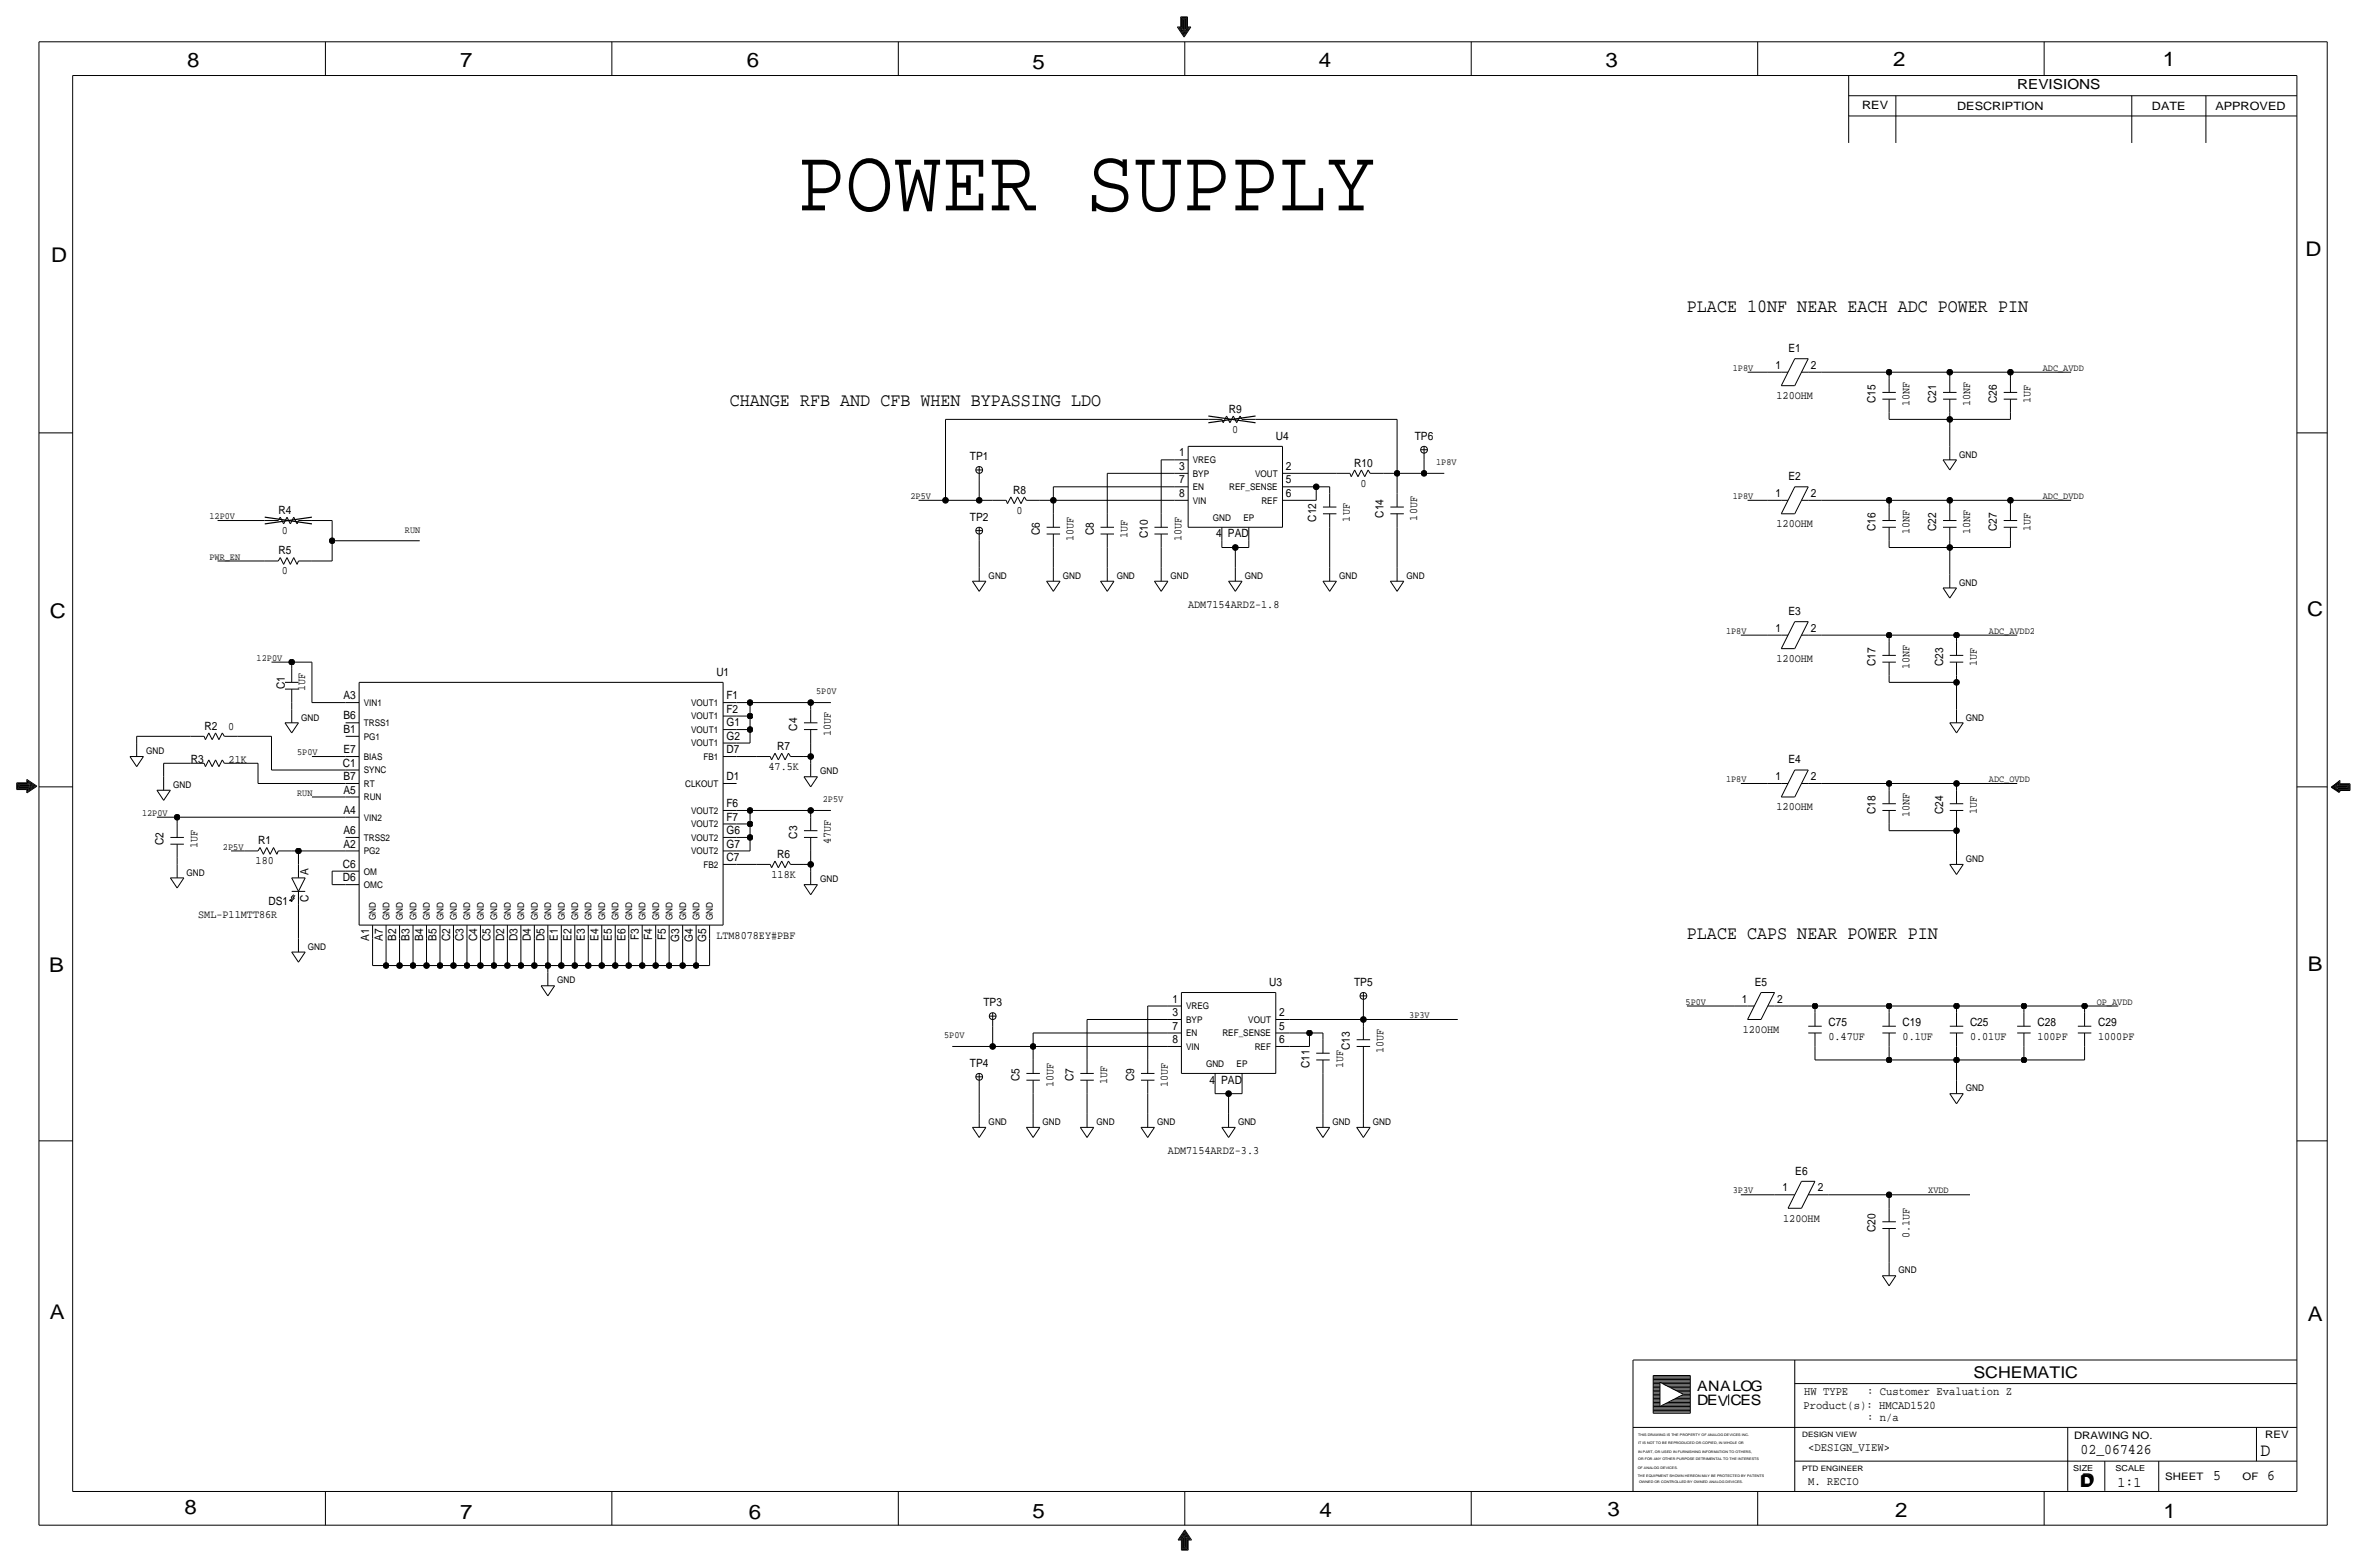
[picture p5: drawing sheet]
<svg xmlns="http://www.w3.org/2000/svg" width="892mm" height="590mm" viewBox="0 0 892 590" stroke-linecap="round" stroke-linejoin="round" font-family="sans-serif">
<defs><g id="words">
<text font-size="33.9" x="300.4" y="79.2">POWER SUPPLY</text>
<g font-size="7.6">
<text x="70.6" y="25.4">8</text>
<text x="173.4" y="25.4">7</text>
<text x="281.4" y="25.1">6</text>
<text x="389.1" y="26.2">5</text>
<text x="497" y="25.4">4</text>
<text x="605" y="25.1">3</text>
<text x="713.4" y="24.9">2</text>
<text x="815" y="24.9">1</text>
<text x="19.3" y="98.8">D</text>
<text x="868.9" y="96.5">D</text>
<text x="18.7" y="232.7">C</text>
<text x="869.4" y="232.2">C</text>
<text x="869.6" y="365.8">B</text>
<text x="18.5" y="366">B</text>
<text x="18.7" y="496.8">A</text>
<text x="869.6" y="497.6">A</text>
<text x="69.5" y="570.5">8</text>
<text x="173.4" y="572.3">7</text>
<text x="282.1" y="572.3">6</text>
<text x="389.1" y="571.8">5</text>
<text x="497.3" y="571.5">4</text>
<text x="605.7" y="571.2">3</text>
<text x="714.2" y="571.5">2</text>
<text x="815.3" y="572">1</text>
</g>
<g font-size="7.1">
<text x="635.7" y="117.3">PLACE 10NF NEAR EACH ADC POWER PIN</text>
<text x="275" y="152.9">CHANGE RFB AND CFB WHEN BYPASSING LDO</text>
<text x="635.7" y="353.6">PLACE CAPS NEAR POWER PIN</text>
</g>
<text font-size="7" x="851.9" y="548.4">D</text>
<g font-size="6.1">
<text x="743.7" y="518.9">SCHEMATIC</text>
<text x="783.8" y="560.3">D</text>
<text x="784.3" y="559.8">D</text>
</g>
<g font-size="5.6">
<text x="784" y="547.9">02_067426</text>
<text x="834.1" y="557.5">5</text>
<text x="854.4" y="557.5">6</text>
<text x="798" y="560.1">1:1</text>
</g>
<g font-size="5.4">
<text x="639.5" y="524.2">ANALOG</text>
<text x="639.5" y="529.3">DEVCES</text>
</g>
<text font-size="5.2" x="760.2" y="33.5">REVISIONS</text>
<g font-size="4.4">
<text x="679.9" y="525.5">HW TYPE</text>
<text x="703.6" y="525.5">: Customer Evaluation Z</text>
<text x="679.7" y="530.9">Product(s): HMCAD1520</text>
<text x="703.6" y="535.2">: n/a</text>
<text x="681.4" y="546.6">&lt;DESIGN_VIEW&gt;</text>
<text x="681.4" y="559.3">M. RECIO</text>
</g>
<g font-size="4.3">
<text x="701.8" y="41.1">REV</text>
<text x="737.6" y="41.4">DESCRIPTION</text>
<text x="811" y="41.4">DATE</text>
<text x="834.8" y="41.4">APPROVED</text>
<text x="674" y="132.6">E1</text>
<text x="669.1" y="138.9">1</text>
<text x="682.4" y="138.9">2</text>
<text x="463.1" y="155.4">R9</text>
<text x="669.5" y="150.4">120OHM</text>
<text x="706.8" y="151.8" transform="rotate(-90 706.8 151.8)">C15</text>
<text x="719.5" y="152.9" transform="rotate(-90 719.5 152.9)">10NF</text>
<text x="729.7" y="151.8" transform="rotate(-90 729.7 151.8)">C21</text>
<text x="742.4" y="152.9" transform="rotate(-90 742.4 152.9)">10NF</text>
<text x="752.6" y="151.8" transform="rotate(-90 752.6 151.8)">C26</text>
<text x="765.3" y="151.8" transform="rotate(-90 765.3 151.8)">1UF</text>
<text x="464.4" y="163.1">0</text>
<text x="480.8" y="165.6">U4</text>
<text x="533.1" y="165.6">TP6</text>
<text x="365.5" y="173.2">TP1</text>
<text x="444.4" y="172">1</text>
<text x="444.4" y="177">3</text>
<text x="484.6" y="177">2</text>
<text x="510.3" y="175.8">R10</text>
<text x="381.8" y="185.9">R8</text>
<text x="444.4" y="182.1">7</text>
<text x="484.6" y="182.1">5</text>
<text x="512.6" y="183.4">0</text>
<text x="674" y="180.8">E2</text>
<text x="444.4" y="187.2">8</text>
<text x="484.6" y="187.2">6</text>
<text x="669.1" y="187.2">1</text>
<text x="682.4" y="187.2">2</text>
<text x="104.9" y="193.5">R4</text>
<text x="365.5" y="196.1">TP2</text>
<text x="383.1" y="193.5">0</text>
<text x="496" y="196.5" transform="rotate(-90 496 196.5)">C12</text>
<text x="508.7" y="196.5" transform="rotate(-90 508.7 196.5)">1UF</text>
<text x="521.4" y="195" transform="rotate(-90 521.4 195)">C14</text>
<text x="534.1" y="196.1" transform="rotate(-90 534.1 196.1)">10UF</text>
<text x="106.2" y="201.2">0</text>
<text x="391.9" y="201.6" transform="rotate(-90 391.9 201.6)">C6</text>
<text x="404.6" y="203.7" transform="rotate(-90 404.6 203.7)">10UF</text>
<text x="412.2" y="201.6" transform="rotate(-90 412.2 201.6)">C8</text>
<text x="424.9" y="202.6" transform="rotate(-90 424.9 202.6)">1UF</text>
<text x="432.5" y="202.6" transform="rotate(-90 432.5 202.6)">C10</text>
<text x="445.2" y="203.7" transform="rotate(-90 445.2 203.7)">10UF</text>
<text x="458.3" y="202.4">4</text>
<text x="462.8" y="202.4">PAD</text>
<text x="669.5" y="198.6">120OHM</text>
<text x="706.8" y="200.1" transform="rotate(-90 706.8 200.1)">C16</text>
<text x="719.5" y="201.2" transform="rotate(-90 719.5 201.2)">10NF</text>
<text x="729.7" y="200.1" transform="rotate(-90 729.7 200.1)">C22</text>
<text x="742.4" y="201.2" transform="rotate(-90 742.4 201.2)">10NF</text>
<text x="752.6" y="200.1" transform="rotate(-90 752.6 200.1)">C27</text>
<text x="765.3" y="200" transform="rotate(-90 765.3 200)">1UF</text>
<text x="104.9" y="208.8">R5</text>
<text x="106.2" y="216.4">0</text>
<text x="447.8" y="229.1">ADM7154ARDZ-1.8</text>
<text x="674" y="231.6">E3</text>
<text x="669.1" y="238">1</text>
<text x="682.4" y="238">2</text>
<text x="669.5" y="249.4">120OHM</text>
<text x="706.8" y="250.9" transform="rotate(-90 706.8 250.9)">C17</text>
<text x="719.5" y="252" transform="rotate(-90 719.5 252)">10NF</text>
<text x="732.2" y="250.9" transform="rotate(-90 732.2 250.9)">C23</text>
<text x="744.9" y="250.8" transform="rotate(-90 744.9 250.8)">1UF</text>
<text x="270" y="254.5">U1</text>
<text x="107.4" y="259.5" transform="rotate(-90 107.4 259.5)">C1</text>
<text x="115" y="260.5" transform="rotate(-90 115 260.5)">1UF</text>
<text x="129.4" y="263.4">A3</text>
<text x="273.8" y="263.4">F1</text>
<text x="273.8" y="268.5">F2</text>
<text x="77" y="274.8">R2</text>
<text x="85.9" y="274.8">0</text>
<text x="129.4" y="271">B6</text>
<text x="273.8" y="273.6">G1</text>
<text x="300.4" y="275.2" transform="rotate(-90 300.4 275.2)">C4</text>
<text x="129.4" y="276.1">B1</text>
<text x="273.8" y="278.6">G2</text>
<text x="313.1" y="277.4" transform="rotate(-90 313.1 277.4)">10UF</text>
<text x="71.9" y="287.5">R3</text>
<text x="86.2" y="287.5">21K</text>
<text x="129.4" y="283.7">E7</text>
<text x="273.8" y="283.7">D7</text>
<text x="292.9" y="282.4">R7</text>
<text x="674" y="287.5">E4</text>
<text x="129.2" y="288.8">C1</text>
<text x="129.4" y="293.9">B7</text>
<text x="273.8" y="293.9">D1</text>
<text x="289.6" y="290.1">47.5K</text>
<text x="669.1" y="293.9">1</text>
<text x="682.4" y="293.9">2</text>
<text x="129.4" y="299">A5</text>
<text x="273.8" y="304">F6</text>
<text x="669.5" y="305.3">120OHM</text>
<text x="129.4" y="306.6">A4</text>
<text x="273.8" y="309.1">F7</text>
<text x="706.8" y="306.8" transform="rotate(-90 706.8 306.8)">C18</text>
<text x="719.5" y="307.9" transform="rotate(-90 719.5 307.9)">10NF</text>
<text x="732.2" y="306.8" transform="rotate(-90 732.2 306.8)">C24</text>
<text x="744.9" y="306.7" transform="rotate(-90 744.9 306.7)">1UF</text>
<text x="129.4" y="314.2">A6</text>
<text x="273.8" y="314.2">G6</text>
<text x="300.4" y="315.9" transform="rotate(-90 300.4 315.9)">C3</text>
<text x="61.7" y="318.4" transform="rotate(-90 61.7 318.4)">C2</text>
<text x="74.4" y="319.4" transform="rotate(-90 74.4 319.4)">1UF</text>
<text x="97.3" y="318">R1</text>
<text x="129.4" y="319.3">A2</text>
<text x="273.8" y="319.3">G7</text>
<text x="292.9" y="323.1">R6</text>
<text x="313.1" y="318" transform="rotate(-90 313.1 318)">47UF</text>
<text x="96.3" y="325.6">180</text>
<text x="116.3" y="329.4" transform="rotate(-90 116.3 329.4)">A</text>
<text x="129.2" y="326.9">C6</text>
<text x="273.8" y="324.4">C7</text>
<text x="129.2" y="332">D6</text>
<text x="290.8" y="330.7">118K</text>
<text x="101.1" y="340.9">DS1</text>
<text x="116.3" y="339.8" transform="rotate(-90 116.3 339.8)">C</text>
<text x="74.7" y="345.9">SML-P11MTT86R</text>
<text x="270" y="353.6">LTM8078EY#PBF</text>
<text x="139.1" y="354.4" transform="rotate(-90 139.1 354.4)">A1</text>
<text x="144.2" y="354.4" transform="rotate(-90 144.2 354.4)">A7</text>
<text x="149.3" y="354.4" transform="rotate(-90 149.3 354.4)">B2</text>
<text x="154.4" y="354.4" transform="rotate(-90 154.4 354.4)">B3</text>
<text x="159.5" y="354.4" transform="rotate(-90 159.5 354.4)">B4</text>
<text x="164.5" y="354.4" transform="rotate(-90 164.5 354.4)">B5</text>
<text x="169.6" y="354.6" transform="rotate(-90 169.6 354.6)">C2</text>
<text x="174.7" y="354.6" transform="rotate(-90 174.7 354.6)">C3</text>
<text x="179.8" y="354.6" transform="rotate(-90 179.8 354.6)">C4</text>
<text x="184.9" y="354.6" transform="rotate(-90 184.9 354.6)">C5</text>
<text x="189.9" y="354.6" transform="rotate(-90 189.9 354.6)">D2</text>
<text x="195" y="354.6" transform="rotate(-90 195 354.6)">D3</text>
<text x="200.1" y="354.6" transform="rotate(-90 200.1 354.6)">D4</text>
<text x="205.2" y="354.6" transform="rotate(-90 205.2 354.6)">D5</text>
<text x="210.3" y="354.4" transform="rotate(-90 210.3 354.4)">E1</text>
<text x="215.3" y="354.4" transform="rotate(-90 215.3 354.4)">E2</text>
<text x="220.4" y="354.4" transform="rotate(-90 220.4 354.4)">E3</text>
<text x="225.5" y="354.4" transform="rotate(-90 225.5 354.4)">E4</text>
<text x="230.6" y="354.4" transform="rotate(-90 230.6 354.4)">E5</text>
<text x="235.7" y="354.4" transform="rotate(-90 235.7 354.4)">E6</text>
<text x="240.7" y="354.2" transform="rotate(-90 240.7 354.2)">F3</text>
<text x="245.8" y="354.2" transform="rotate(-90 245.8 354.2)">F4</text>
<text x="250.9" y="354.2" transform="rotate(-90 250.9 354.2)">F5</text>
<text x="256" y="354.9" transform="rotate(-90 256 354.9)">G3</text>
<text x="261.1" y="354.9" transform="rotate(-90 261.1 354.9)">G4</text>
<text x="266.1" y="354.9" transform="rotate(-90 266.1 354.9)">G5</text>
<text x="478.2" y="371.3">U3</text>
<text x="510.3" y="371.3">TP5</text>
<text x="661.3" y="371.3">E5</text>
<text x="441.8" y="377.7">1</text>
<text x="656.4" y="377.7">1</text>
<text x="669.7" y="377.7">2</text>
<text x="370.6" y="379">TP3</text>
<text x="441.8" y="382.8">3</text>
<text x="482" y="382.8">2</text>
<text x="441.8" y="387.9">7</text>
<text x="482" y="387.9">5</text>
<text x="656.8" y="389.1">120OHM</text>
<text x="689.1" y="386.6">C75</text>
<text x="717" y="386.6">C19</text>
<text x="742.4" y="386.6">C25</text>
<text x="767.8" y="386.6">C28</text>
<text x="790.7" y="386.6">C29</text>
<text x="441.8" y="392.9">8</text>
<text x="482" y="392.9">6</text>
<text x="508.7" y="395.7" transform="rotate(-90 508.7 395.7)">C13</text>
<text x="689.1" y="391.7">0.47UF</text>
<text x="717" y="391.7">0.1UF</text>
<text x="742.4" y="391.7">0.01UF</text>
<text x="767.8" y="391.7">100PF</text>
<text x="790.7" y="391.7">1000PF</text>
<text x="365.5" y="401.8">TP4</text>
<text x="521.4" y="396.8" transform="rotate(-90 521.4 396.8)">10UF</text>
<text x="384.3" y="407.3" transform="rotate(-90 384.3 407.3)">C5</text>
<text x="404.6" y="407.3" transform="rotate(-90 404.6 407.3)">C7</text>
<text x="427.4" y="407.3" transform="rotate(-90 427.4 407.3)">C9</text>
<text x="493.5" y="402.3" transform="rotate(-90 493.5 402.3)">C11</text>
<text x="506.2" y="402.2" transform="rotate(-90 506.2 402.2)">1UF</text>
<text x="397" y="409.5" transform="rotate(-90 397 409.5)">10UF</text>
<text x="417.3" y="408.3" transform="rotate(-90 417.3 408.3)">1UF</text>
<text x="440.1" y="409.5" transform="rotate(-90 440.1 409.5)">10UF</text>
<text x="455.8" y="408.2">4</text>
<text x="460.2" y="408.2">PAD</text>
<text x="440.1" y="434.8">ADM7154ARDZ-3.3</text>
<text x="676.6" y="442.5">E6</text>
<text x="671.7" y="448.8">1</text>
<text x="685" y="448.8">2</text>
<text x="672" y="460.2">120OHM</text>
<text x="706.8" y="464.3" transform="rotate(-90 706.8 464.3)">C20</text>
<text x="719.5" y="466.5" transform="rotate(-90 719.5 466.5)">0.1UF</text>
</g>
<g font-size="3.9">
<text x="781.6" y="542.1">DRAWING NO.</text>
<text x="853.6" y="541.8">REV</text>
<text x="816" y="557.4">SHEET</text>
<text x="845.1" y="557.5">OF</text>
</g>
<g font-size="3.6">
<text x="653" y="139.7">1P8V</text>
<text x="769.8" y="139.7">ADC_AVDD</text>
<text x="541.2" y="175.3">1P8V</text>
<text x="343.1" y="188">2P5V</text>
<text x="653" y="188">1P8V</text>
<text x="769.8" y="188">ADC_DVDD</text>
<text x="78.9" y="195.6">12P0V</text>
<text x="152.6" y="200.7">RUN</text>
<text x="78.9" y="210.8">PWR_EN</text>
<text x="650.4" y="238.8">1P8V</text>
<text x="749.5" y="238.8">ADC_AVDD2</text>
<text x="96.7" y="248.9">12P0V</text>
<text x="307.5" y="261.6">5P0V</text>
<text x="112" y="284.5">5P0V</text>
<text x="112" y="299.7">RUN</text>
<text x="650.4" y="294.6">1P8V</text>
<text x="749.5" y="294.6">ADC_OVDD</text>
<text x="310.1" y="302.3">2P5V</text>
<text x="53.5" y="307.3">12P0V</text>
<text x="84" y="320">2P5V</text>
<text x="531.1" y="383.5">3P3V</text>
<text x="635.2" y="378.5">5P0V</text>
<text x="790.1" y="378.5">OP_AVDD</text>
<text x="355.8" y="391.2">5P0V</text>
<text x="653" y="449.6">3P3V</text>
<text x="726.6" y="449.6">XVDD</text>
</g>
<g font-size="3.5">
<text x="738.3" y="172.4">GND</text>
<text x="449.5" y="179.6">BYP</text>
<text x="449.5" y="174.5">VREG</text>
<text x="473" y="179.6">VOUT</text>
<text x="449.5" y="184.7">EN</text>
<text x="463.2" y="184.7">REF_SENSE</text>
<text x="449.5" y="189.7">VIN</text>
<text x="475.4" y="189.7">REF</text>
<text x="457" y="196.1">GND</text>
<text x="468.6" y="196.1">EP</text>
<text x="372.6" y="218.1">GND</text>
<text x="400.5" y="218.1">GND</text>
<text x="420.8" y="218.1">GND</text>
<text x="441.1" y="218.1">GND</text>
<text x="469.1" y="218.1">GND</text>
<text x="504.6" y="218.1">GND</text>
<text x="530" y="218.1">GND</text>
<text x="738.3" y="220.6">GND</text>
<text x="137.1" y="265.9">VIN1</text>
<text x="260.4" y="265.9">VOUT1</text>
<text x="113.5" y="271.4">GND</text>
<text x="137.1" y="273.6">TRSS1</text>
<text x="260.4" y="271">VOUT1</text>
<text x="740.9" y="271.4">GND</text>
<text x="137.1" y="278.6">PG1</text>
<text x="260.4" y="281.2">VOUT1</text>
<text x="260.4" y="276.1">VOUT1</text>
<text x="55.1" y="284.1">GND</text>
<text x="137.1" y="286.3">BIAS</text>
<text x="265.1" y="286.3">FB1</text>
<text x="137.1" y="291.3">SYNC</text>
<text x="309.1" y="291.7">GND</text>
<text x="65.2" y="296.8">GND</text>
<text x="137.1" y="296.4">RT</text>
<text x="258.2" y="296.4">CLKOUT</text>
<text x="137.1" y="301.5">RUN</text>
<text x="137.1" y="309.1">VIN2</text>
<text x="260.4" y="311.7">VOUT2</text>
<text x="260.4" y="306.6">VOUT2</text>
<text x="137.1" y="316.7">TRSS2</text>
<text x="260.4" y="316.7">VOUT2</text>
<text x="137.1" y="321.8">PG2</text>
<text x="260.4" y="321.8">VOUT2</text>
<text x="70.3" y="329.8">GND</text>
<text x="137.1" y="329.4">OM</text>
<text x="265.1" y="326.9">FB2</text>
<text x="740.9" y="324.8">GND</text>
<text x="137.1" y="334.5">OMC</text>
<text x="309.1" y="332.4">GND</text>
<text x="141.7" y="346.7" transform="rotate(-90 141.7 346.7)">GND</text>
<text x="146.8" y="346.7" transform="rotate(-90 146.8 346.7)">GND</text>
<text x="151.8" y="346.7" transform="rotate(-90 151.8 346.7)">GND</text>
<text x="156.9" y="346.7" transform="rotate(-90 156.9 346.7)">GND</text>
<text x="162" y="346.7" transform="rotate(-90 162 346.7)">GND</text>
<text x="167.1" y="346.7" transform="rotate(-90 167.1 346.7)">GND</text>
<text x="172.2" y="346.7" transform="rotate(-90 172.2 346.7)">GND</text>
<text x="177.2" y="346.7" transform="rotate(-90 177.2 346.7)">GND</text>
<text x="182.3" y="346.7" transform="rotate(-90 182.3 346.7)">GND</text>
<text x="187.4" y="346.7" transform="rotate(-90 187.4 346.7)">GND</text>
<text x="192.5" y="346.7" transform="rotate(-90 192.5 346.7)">GND</text>
<text x="197.6" y="346.7" transform="rotate(-90 197.6 346.7)">GND</text>
<text x="202.6" y="346.7" transform="rotate(-90 202.6 346.7)">GND</text>
<text x="207.7" y="346.7" transform="rotate(-90 207.7 346.7)">GND</text>
<text x="212.8" y="346.7" transform="rotate(-90 212.8 346.7)">GND</text>
<text x="217.9" y="346.7" transform="rotate(-90 217.9 346.7)">GND</text>
<text x="223" y="346.7" transform="rotate(-90 223 346.7)">GND</text>
<text x="228" y="346.7" transform="rotate(-90 228 346.7)">GND</text>
<text x="233.1" y="346.7" transform="rotate(-90 233.1 346.7)">GND</text>
<text x="238.2" y="346.7" transform="rotate(-90 238.2 346.7)">GND</text>
<text x="243.3" y="346.7" transform="rotate(-90 243.3 346.7)">GND</text>
<text x="248.4" y="346.7" transform="rotate(-90 248.4 346.7)">GND</text>
<text x="253.4" y="346.7" transform="rotate(-90 253.4 346.7)">GND</text>
<text x="258.5" y="346.7" transform="rotate(-90 258.5 346.7)">GND</text>
<text x="263.6" y="346.7" transform="rotate(-90 263.6 346.7)">GND</text>
<text x="268.7" y="346.7" transform="rotate(-90 268.7 346.7)">GND</text>
<text x="116" y="357.8">GND</text>
<text x="210" y="370.5">GND</text>
<text x="447" y="380.2">VREG</text>
<text x="447" y="385.3">BYP</text>
<text x="470.4" y="385.3">VOUT</text>
<text x="447" y="395.5">VIN</text>
<text x="447" y="390.4">EN</text>
<text x="460.7" y="390.4">REF_SENSE</text>
<text x="472.8" y="395.5">REF</text>
<text x="454.5" y="401.8">GND</text>
<text x="466" y="401.8">EP</text>
<text x="740.9" y="411.1">GND</text>
<text x="372.6" y="423.8">GND</text>
<text x="392.9" y="423.8">GND</text>
<text x="413.2" y="423.8">GND</text>
<text x="436.1" y="423.8">GND</text>
<text x="466.5" y="423.8">GND</text>
<text x="502.1" y="423.8">GND</text>
<text x="517.3" y="423.8">GND</text>
<text x="715.5" y="479.7">GND</text>
</g>
<g font-size="3.1">
<text x="781.3" y="554">SIZE</text>
<text x="797.3" y="554">SCALE</text>
</g>
<g font-size="2.8">
<text x="679.1" y="541.3">DESIGN VIEW</text>
<text x="679.1" y="554">PTD ENGINEER</text>
</g>
<g font-size="1.3">
<text x="617.3" y="541.1">THIS DRAWING IS THE PROPERTY OF ANALOG DEVICES INC.</text>
<text x="617.3" y="543.9">IT IS NOT TO BE REPRODUCED OR COPIED, IN WHOLE OR</text>
<text x="617.3" y="547.2">IN PART, OR USED IN FURNISHING INFORMATION TO OTHERS,</text>
<text x="617.3" y="550">OR FOR ANY OTHER PURPOSE DETRIMENTAL TO THE INTERESTS</text>
<text x="617.2" y="556.3">THE EQUIPMENT SHOWN HEREON MAY BE PROTECTED BY PATENTS</text>
<text x="617.2" y="553.2">OF ANALOG DEVICES.</text>
<text x="617.7" y="558.8">OWNED OR CONTROLLED BY OWNED ANALOG DEVICES.</text>
</g>
</g></defs>
<g fill="none" stroke="#000" stroke-width=".38">
<path d="M14.7 15.7v558.8zM14.7 15.7h862.3zM122.6 15.7v12.7zM230.6 15.7v12.7zM338.5 15.7v12.7zM443.7 10.2h1.3zM443.7 10.2l2.5 3.8zM444.2 10.4l2 3.1zM444.2 10.4h1zM444.7 10.7l1.5 2.3zM444.7 10.7h.8zM445 6.4v3.8z"/>
<path d="M445 6.4h2.5zM445.2 6.6v3.8zM445.2 6.6h2zM445.2 10.9h.5zM445.2 10.9l1 1.5zM445.5 6.9v3.8zM445.5 6.9h1.5zM445.7 11.2l.5 .7zM445.7 11.2h.3zM445.7 7.1v3.8zM445.7 7.1h1zM446 7.4v3.8z"/>
<path d="M446 7.4h.5zM446.2 7.6v4.1zM446.5 11.2h.2zM446.5 7.4v3.8zM446.5 15.7v12.7zM446.7 10.9h.5zM446.7 11.2l-.5 .7zM446.7 7.1v3.8zM447 10.7h.8zM447 6.9v3.8zM447.2 10.4h1.1zM447.2 6.6v3.8z"/>
<path d="M447.2 10.9l-1 1.5zM447.5 10.2h1.3zM447.5 6.4v3.8zM447.8 10.7l-1.6 2.3zM448.3 10.4l-2.1 3.1zM448.8 10.2l-2.6 3.8zM554.4 15.7v12.7zM662.4 15.7v12.7zM770.3 15.7v12.7zM877 15.7v558.8zM27.4 28.4h838.2zM27.4 28.4v533.4z"/>
<path d="M696.7 36.1h168.9zM696.7 28.4v25.4zM714.5 36.1v17.7zM803.4 36.1v17.7zM831.3 36.1v17.7zM865.6 28.4v533.4zM696.7 43.7h168.9zM676.4 135.1l-5.1 10.2zM676.4 135.1h5zM681.4 135.1l-5 10.2zM356.3 158h99.1zM356.3 158v30.5z"/>
<path d="M455.4 158h5.1zM460.5 158l.5 1.3zM462.2 156.7l1.3 2.6zM462.2 156.7l-1.2 2.6zM464.8 156.7l1.2 2.6zM464.8 156.7l-1.3 2.6zM467.3 156.7l.8 1.3zM467.3 156.7l-1.3 2.6zM468.1 158h5.1zM473.2 158h53.3zM526.5 158v20.3zM658.6 140.2h7.6z"/>
<path d="M666.2 140.2h5.1zM671.3 140.2h2.5zM671.3 145.3h5.1zM678.9 140.2h2.5zM681.4 140.2h5.1zM686.5 140.2h25.4zM709.4 150.4h5.1zM709.4 147.8h5.1zM711.9 158h22.9zM711.9 155.4v2.6zM711.9 140.2h22.9zM711.9 140.2v2.5z"/>
<path d="M711.9 150.4v5zM711.9 142.7v5.1zM732.2 150.4h5.1zM732.2 147.8h5.1zM734.8 158h22.8zM734.8 155.4v2.6zM734.8 158v10.1zM734.8 140.2h22.8zM734.8 140.2v2.5zM734.8 150.4v5zM734.8 142.7v5.1zM755.1 150.4h5.1z"/>
<path d="M755.1 147.8h5.1zM757.6 155.4v2.6zM757.6 140.2h22.9zM757.6 140.2v2.5zM757.6 150.4v5zM757.6 142.7v5.1zM14.7 163.1h12.7zM367.7 177h2.6zM369 178.3v2.5zM369 175.8v2.5zM417.3 178.3h25.4zM417.3 178.3v15.2z"/>
<path d="M437.6 173.2h5.1zM437.6 173.2v20.3zM442.7 178.3h5.1zM442.7 173.2h5.1zM447.8 168.1h35.5zM447.8 168.1v30.5zM483.3 178.3h5.1zM483.3 168.1v30.5zM488.4 178.3h15.2zM503.6 178.3h5.1zM508.7 178.3l.5 1.3zM510.5 177l1.3 2.6z"/>
<path d="M510.5 177l-1.3 2.6zM513 177l1.3 2.6zM513 177l-1.2 2.6zM515.6 177l.7 1.3zM515.6 177l-1.3 2.6zM516.3 178.3h5.1zM521.4 178.3h5.1zM526.5 178.3h10.2zM526.5 178.3v7.6zM535.4 169.4h2.5zM536.7 178.3h7.6zM536.7 173.2v5.1z"/>
<path d="M536.7 170.7v2.5zM536.7 168.1v2.6zM732.2 173.2l2.6 3.8zM732.2 173.2h5.1zM734.8 168.1v5.1zM737.3 173.2l-2.5 3.8zM865.6 163.1h11.4zM82 196.1h17.8zM99.8 196.1h5.1zM105.6 194.8l-.7 1.3zM105.6 194.8l1.3 2.6zM108.2 194.8l-1.3 2.6z"/>
<path d="M108.2 194.8l1.2 2.6zM110.7 194.8l-1.3 2.6zM110.7 194.8l1.3 2.6zM112.5 196.1h5.1zM112.5 196.1l-.5 1.3zM117.6 196.1h7.6zM125.2 196.1v7.6zM346.2 188.5h10.1zM356.3 188.5h12.7zM367.7 199.9h2.6zM369 180.8v7.7zM369 188.5h5.1z"/>
<path d="M369 198.6v2.6zM374.1 188.5h5.1zM379.2 188.5l.5 1.2zM380.9 187.2l1.3 2.5zM380.9 187.2l-1.2 2.5zM383.5 187.2l1.3 2.5zM383.5 187.2l-1.3 2.5zM386 187.2l.8 1.3zM386 187.2l-1.2 2.5zM386.8 188.5h5.1zM391.9 188.5h5.1zM394.4 198.6h5.1z"/>
<path d="M397 188.5h45.7zM397 183.4v5.1zM397 188.5v5zM397 183.4h45.7zM397 193.5v5.1zM414.7 198.6h5.1zM417.3 193.5v5.1zM435.1 198.6h5zM437.6 193.5v5.1zM442.7 188.5h5.1zM442.7 183.4h5.1zM447.8 198.6h35.5z"/>
<path d="M460.5 198.6v5.1zM470.6 198.6v5.1zM483.3 188.5h5.1zM483.3 183.4h5.1zM488.4 183.4h7.6zM488.4 188.5h7.6zM496 183.4h5.1zM496 183.4v5.1zM498.6 191h5zM498.6 193.5h5zM501.1 198.6v15.3zM501.1 183.4v2.5z"/>
<path d="M501.1 185.9v5.1zM501.1 193.5v5.1zM524 193.5h5zM524 191h5zM526.5 198.6v15.3zM526.5 193.5v5.1zM526.5 185.9v5.1zM658.6 188.5h7.6zM666.2 188.5h5.1zM671.3 188.5h2.5zM671.3 193.5h5.1zM676.4 183.4l-5.1 10.1z"/>
<path d="M676.4 183.4h5zM678.9 188.5h2.5zM681.4 188.5h5.1zM681.4 183.4l-5 10.1zM686.5 188.5h25.4zM709.4 198.6h5.1zM709.4 196.1h5.1zM711.9 188.5h22.9zM711.9 188.5v2.5zM711.9 198.6v5.1zM711.9 191v5.1zM732.2 198.6h5.1z"/>
<path d="M732.2 196.1h5.1zM734.8 188.5h22.8zM734.8 188.5v2.5zM734.8 198.6v5.1zM734.8 191v5.1zM755.1 198.6h5.1zM755.1 196.1h5.1zM757.6 188.5h22.9zM757.6 188.5v2.5zM757.6 198.6v5.1zM757.6 191v5.1zM82 211.3h17.8z"/>
<path d="M99.8 211.3h5.1zM105.6 210.1l-.7 1.2zM105.6 210.1l1.3 2.5zM108.2 210.1l-1.3 2.5zM108.2 210.1l1.2 2.5zM110.7 210.1l-1.3 2.5zM110.7 210.1l1.3 2.5zM112.5 211.3h5.1zM112.5 211.3l-.5 1.3zM117.6 211.3h7.6zM125.2 203.7h33zM125.2 203.7v7.6z"/>
<path d="M366.5 218.9l2.5 3.9zM366.5 218.9h5.1zM369 203.7v10.2zM369 213.9v5zM369 201.2v2.5zM371.6 218.9l-2.6 3.9zM394.4 201.2h5.1zM394.4 218.9l2.6 3.9zM394.4 218.9h5.1zM397 206.2v7.7zM397 201.2v5zM397 213.9v5z"/>
<path d="M399.5 218.9l-2.5 3.9zM414.7 218.9l2.6 3.9zM414.7 218.9h5.1zM414.7 201.2h5.1zM417.3 206.2v7.7zM417.3 213.9v5zM417.3 201.2v5zM419.8 218.9l-2.5 3.9zM435.1 201.2h5zM435.1 218.9l2.5 3.9zM435.1 218.9h5zM437.6 206.2v7.7z"/>
<path d="M437.6 201.2v5zM437.6 213.9v5zM440.1 218.9l-2.5 3.9zM460.5 203.7v2.5zM460.5 206.2h5zM463 218.9l2.5 3.9zM463 218.9h5.1zM465.5 206.2h5.1zM465.5 206.2v7.7zM465.5 213.9v5zM468.1 218.9l-2.6 3.9zM470.6 203.7v2.5z"/>
<path d="M498.6 218.9l2.5 3.9zM498.6 218.9h5zM501.1 213.9v5zM503.6 218.9l-2.5 3.9zM524 218.9l2.5 3.9zM524 218.9h5zM526.5 213.9v5zM529 218.9l-2.5 3.9zM711.9 206.2h22.9zM711.9 203.7v2.5zM734.8 206.2h22.8zM734.8 203.7v2.5z"/>
<path d="M734.8 206.2v10.2zM734.8 216.4v5.1zM757.6 203.7v2.5zM656 239.3h10.2zM666.2 239.3h5.1zM671.3 239.3h2.5zM676.4 234.2l-5.1 10.1zM676.4 234.2h5zM678.9 239.3h2.5zM681.4 239.3h5.1zM681.4 234.2l-5 10.1zM686.5 239.3h25.4z"/>
<path d="M711.9 239.3h25.4zM711.9 239.3v2.5zM732.2 221.5l2.6 3.8zM732.2 221.5h5.1zM737.3 239.3h22.9zM737.3 239.3v2.5zM737.3 221.5l-2.5 3.8zM102.3 249.4h7.6zM107.4 259.6h5.1zM107.4 257h5.1zM109.9 249.4h7.7zM109.9 249.4v2.6z"/>
<path d="M109.9 259.6v5.1zM109.9 252v5zM117.6 249.4v15.3zM135.3 257h137.2zM135.3 257v91.5zM272.5 257v91.5zM671.3 244.3h5.1zM709.4 249.4h5.1zM709.4 246.9h5.1zM711.9 257h25.4zM711.9 254.5v2.5zM711.9 249.4v5.1z"/>
<path d="M711.9 241.8v5.1zM734.8 249.4h5.1zM734.8 246.9h5.1zM737.3 254.5v2.5zM737.3 257v10.2zM737.3 249.4v5.1zM737.3 241.8v5.1zM51.5 277.4h20.3zM51.5 277.4v2.5zM51.5 279.9v5.1zM71.8 277.4h5.1zM76.9 277.4l.5 1.2z"/>
<path d="M78.7 276.1l1.3 2.5zM78.7 276.1l-1.3 2.5zM81.2 276.1l1.3 2.5zM81.2 276.1l-1.2 2.5zM83.8 276.1l.7 1.3zM83.8 276.1l-1.3 2.5zM84.5 277.4h5.1zM89.6 277.4h12.7zM102.3 277.4v12.7zM107.4 272.3l2.5 3.8zM107.4 272.3h5.1zM109.9 264.7v2.5z"/>
<path d="M109.9 267.2v5.1zM112.5 272.3l-2.6 3.8zM117.6 264.7h12.7zM130.3 272.3h5zM130.3 277.4h5zM130.3 264.7h5zM272.5 279.9h5.1zM272.5 274.8h5.1zM272.5 269.7h5.1zM272.5 264.7h5.1zM277.6 264.7h5.1zM277.6 269.7h5.1z"/>
<path d="M277.6 274.8h5.1zM277.6 279.9h5.1zM282.7 264.7h22.8zM282.7 264.7v5zM282.7 269.7v5.1zM282.7 274.8v5.1zM303 274.8h5.1zM303 272.3h5.1zM305.5 279.9v5.1zM305.5 264.7v2.5zM305.5 264.7h7.6zM305.5 274.8v5.1z"/>
<path d="M305.5 267.2v5.1zM734.8 272.3l2.5 3.8zM734.8 272.3h5.1zM737.3 267.2v5.1zM739.9 272.3l-2.6 3.8zM6.3 294.9v2.5zM6.3 297.4h3.8zM6.3 294.9h3.8zM6.6 295.1v2.1zM6.6 295.1h3.8zM6.6 297.2h3.8zM6.8 295.4v1.5z"/>
<path d="M6.8 295.4h3.8zM6.8 296.9h3.8zM7.1 295.7v1zM7.1 295.7h3.8zM7.1 296.7h3.8zM7.3 295.9v.5zM7.3 295.9h3.8zM7.3 296.4h3.8zM7.6 296.2h4zM10.1 297.4v1.3zM10.1 298.7l3.8-2.5zM10.1 293.6l3.8 2.6z"/>
<path d="M10.1 293.6v1.3zM10.4 297.2v1zM10.4 298.2l3-2zM10.4 294.1v1zM10.4 294.1l3 2.1zM10.6 296.9v.8zM10.6 297.7l2.3-1.5zM10.6 294.6v.8zM10.6 294.6l2.3 1.6zM10.9 295.1v.6zM10.9 295.1l1.5 1.1zM10.9 296.7v.5z"/>
<path d="M10.9 297.2l1.5-1zM11.1 295.7v.2zM11.1 295.7l.8 .5zM11.1 296.4v.3zM11.1 296.7l.8-.5zM14.7 296.4h12.7zM49 285l2.5 3.8zM49 285h5.1zM54.1 285l-2.6 3.8zM59.1 297.7l2.6 3.8zM59.1 297.7h5.1zM61.7 287.5h10.1z"/>
<path d="M61.7 287.5v5.1zM61.7 292.6v5.1zM64.2 297.7l-2.5 3.8zM71.8 287.5h5.1zM76.9 287.5l.5 1.3zM78.7 286.3l1.3 2.5zM78.7 286.3l-1.3 2.5zM81.2 286.3l1.3 2.5zM81.2 286.3l-1.2 2.5zM83.8 286.3l.7 1.2zM83.8 286.3l-1.3 2.5zM84.5 287.5h5.1z"/>
<path d="M89.6 287.5h7.6zM97.2 295.1h33.1zM97.2 287.5v7.6zM102.3 290.1h28zM117.6 285h12.7zM130.3 285h5zM130.3 290.1h5zM130.3 295.1h5zM272.5 285h5.1zM272.5 295.1h5.1zM277.6 285h7.6zM285.2 285h5.1z"/>
<path d="M290.3 285l.5 1.3zM292 283.7l1.3 2.6zM292 283.7l-1.2 2.6zM294.6 283.7l1.3 2.6zM294.6 283.7l-1.3 2.6zM297.1 283.7l.8 1.3zM297.1 283.7l-1.2 2.6zM297.9 285h5.1zM303 285h2.5zM303 292.6l2.5 3.8zM303 292.6h5.1zM305.5 285v2.5z"/>
<path d="M305.5 287.5v5.1zM308.1 292.6l-2.6 3.8zM656 295.1h10.2zM666.2 295.1h5.1zM671.3 295.1h2.5zM676.4 290.1l-5.1 10.1zM676.4 290.1h5zM678.9 295.1h2.5zM681.4 295.1h5.1zM681.4 290.1l-5 10.1zM686.5 295.1h25.4zM711.9 295.1h25.4z"/>
<path d="M711.9 295.1v2.6zM711.9 297.7v5.1zM737.3 295.1h22.9zM737.3 295.1v2.6zM737.3 297.7v5.1zM865.6 296.4h11.4zM878.5 296.5l3-2zM878.5 296.5l3 2.1zM878.7 296.5l3.1 1.8zM878.7 296.5l3.1-2.5zM879 296.5l2.3-1.5zM879 296.5l2.3 1.5z"/>
<path d="M879.5 296.5l1.5-1zM879.5 296.5l1.5 1zM880 296.5l.8-.5zM880 296.5l.8 .5zM880.3 296.5h4zM880.8 296.3h3.8zM880.8 296.8h3.8zM880.8 296v.3zM880.8 296.8v.2zM881 296h3.8zM881 297h3.8zM881 295.5v.5z"/>
<path d="M881 297v.5zM881.3 295.8h3.8zM881.3 297.3h3.8zM881.3 295v.8zM881.3 297.3v.7zM881.5 295.5h3.8zM881.5 297.5h3.8zM881.5 294.5v1zM881.5 297.5v1.1zM881.8 297.8h3.8zM881.8 295.2h3.8zM881.8 297.8v.5z"/>
<path d="M881.8 294v1.2zM884.6 296.3v.5zM884.8 296v1zM885.1 295.8v1.5zM885.3 295.5v2zM885.6 295.2v2.6zM59.1 307.8h7.7zM64.2 318h5.1zM64.2 315.5h5.1zM66.8 307.8h63.5zM66.8 307.8v2.6zM66.8 318v5.1z"/>
<path d="M66.8 310.4v5.1zM98 319.3l-.8 1.2zM98 319.3l1.3 2.5zM100.5 319.3l-1.2 2.5zM100.5 319.3l1.3 2.5zM103.1 319.3l-1.3 2.5zM103.1 319.3l1.2 2.5zM117.6 300.2h12.7zM130.3 315.5h5zM130.3 300.2h5zM130.3 307.8h5zM272.5 315.5h5.1z"/>
<path d="M272.5 310.4h5.1zM272.5 305.3h5.1zM277.6 305.3h5.1zM277.6 310.4h5.1zM277.6 315.5h5.1zM282.7 305.3h22.8zM282.7 305.3v5.1zM282.7 310.4v5.1zM282.7 315.5v5zM303 315.5h5.1zM303 312.9h5.1zM305.5 305.3h7.6z"/>
<path d="M305.5 305.3v2.5zM305.5 315.5v5zM305.5 307.8v5.1zM671.3 300.2h5.1zM709.4 305.3h5.1zM709.4 302.8h5.1zM711.9 312.9h25.4zM711.9 310.4v2.5zM711.9 305.3v5.1zM734.8 305.3h5.1zM734.8 302.8h5.1zM737.3 310.4v2.5z"/>
<path d="M737.3 312.9v7.6zM737.3 305.3v5.1zM64.2 330.7l2.6 3.8zM64.2 330.7h5.1zM66.8 323.1v2.5zM66.8 325.6v5.1zM69.3 330.7l-2.5 3.8zM87.1 320.5h5.1zM92.2 320.5h5zM104.9 320.5h5zM104.9 320.5l-.6 1.3zM109.2 339.3l1-1z"/>
<path d="M109.2 339.3l.5-.2zM109.4 338.8l-.2 .5zM109.7 338.1l1-1zM109.7 338.1l.5 .2zM109.7 339.6l.5-.3zM109.9 320.5h2.6zM109.9 335.8h5.1zM109.9 330.7l2.6 5.1zM109.9 330.7h5.1zM109.9 339.1l-.2 .5zM110.4 338.1l.5 .2zM110.9 338.3l-1.2 1.3z"/>
<path d="M111.2 337.3l-.8 .8zM112.5 320.5h17.8zM112.5 320.5v5.1zM112.5 325.6v5.1zM112.5 335.8v5.1zM115 330.7l-2.5 5.1zM125.2 333.2h5.1zM125.2 328.2v5zM125.2 328.2h5.1zM130.3 333.2h5zM130.3 328.2h5zM130.3 320.5h5z"/>
<path d="M272.5 320.5h5.1zM272.5 325.6h5.1zM277.6 320.5h5.1zM277.6 325.6h7.6zM285.2 325.6h5.1zM290.3 325.6l.5 1.3zM292 324.4l1.3 2.5zM292 324.4l-1.2 2.5zM294.6 324.4l1.3 2.5zM294.6 324.4l-1.3 2.5zM297.1 324.4l.8 1.2zM297.1 324.4l-1.2 2.5z"/>
<path d="M297.9 325.6h5.1zM303 325.6h2.5zM303 333.2l2.5 3.9zM303 333.2h5.1zM305.5 320.5v5.1zM305.5 325.6v2.6zM305.5 328.2v5zM308.1 333.2l-2.6 3.9zM734.8 325.6l2.5 3.8zM734.8 325.6h5.1zM737.3 320.5v5.1zM739.9 325.6l-2.6 3.8z"/>
<path d="M109.9 358.6l2.6 3.9zM109.9 358.6h5.1zM112.5 340.9v12.7zM112.5 353.6v5zM115 358.6l-2.5 3.9zM135.3 348.5h137.2zM140.4 353.6v10.1zM140.4 348.5v5.1zM145.5 353.6v10.1zM145.5 348.5v5.1zM150.6 353.6v10.1zM150.6 348.5v5.1z"/>
<path d="M155.7 353.6v10.1zM155.7 348.5v5.1zM160.7 353.6v10.1zM160.7 348.5v5.1zM165.8 353.6v10.1zM165.8 348.5v5.1zM170.9 353.6v10.1zM170.9 348.5v5.1zM176 353.6v10.1zM176 348.5v5.1zM181.1 353.6v10.1zM181.1 348.5v5.1z"/>
<path d="M186.1 353.6v10.1zM186.1 348.5v5.1zM191.2 353.6v10.1zM191.2 348.5v5.1zM196.3 353.6v10.1zM196.3 348.5v5.1zM201.4 353.6v10.1zM201.4 348.5v5.1zM206.5 353.6v10.1zM206.5 348.5v5.1zM211.5 353.6v10.1zM211.5 348.5v5.1z"/>
<path d="M216.6 353.6v10.1zM216.6 348.5v5.1zM221.7 353.6v10.1zM221.7 348.5v5.1zM226.8 353.6v10.1zM226.8 348.5v5.1zM231.9 353.6v10.1zM231.9 348.5v5.1zM236.9 353.6v10.1zM236.9 348.5v5.1zM242 353.6v10.1zM242 348.5v5.1z"/>
<path d="M247.1 353.6v10.1zM247.1 348.5v5.1zM252.2 353.6v10.1zM252.2 348.5v5.1zM257.3 353.6v10.1zM257.3 348.5v5.1zM262.3 353.6v10.1zM262.3 348.5v5.1zM267.4 353.6v10.1zM267.4 348.5v5.1zM140.4 363.7h5.1zM145.5 363.7h5.1z"/>
<path d="M150.6 363.7h5.1zM155.7 363.7h5zM160.7 363.7h5.1zM165.8 363.7h5.1zM170.9 363.7h5.1zM176 363.7h5.1zM181.1 363.7h5zM186.1 363.7h5.1zM191.2 363.7h5.1zM196.3 363.7h5.1zM201.4 363.7h5.1zM203.9 371.3l2.6 3.9z"/>
<path d="M203.9 371.3h5.1zM206.5 363.7h5zM206.5 363.7v2.6zM206.5 366.3v5zM209 371.3l-2.5 3.9zM211.5 363.7h5.1zM216.6 363.7h5.1zM221.7 363.7h5.1zM226.8 363.7h5.1zM231.9 363.7h5zM236.9 363.7h5.1zM242 363.7h5.1z"/>
<path d="M247.1 363.7h5.1zM252.2 363.7h5.1zM257.3 363.7h5zM262.3 363.7h5.1zM432.5 379h7.6zM432.5 379v20.3zM440.1 379h5.1zM445.2 373.9h35.6zM445.2 373.9v30.5zM480.8 373.9v30.5zM512.5 375.2h2.6zM513.8 379v5z"/>
<path d="M513.8 376.4v2.6zM513.8 373.9v2.5zM635.7 379h17.8zM653.5 379h5.1zM658.6 379h2.5zM663.7 373.9l-5.1 10.1zM663.7 373.9h5zM666.2 379h2.5zM668.7 379h5.1zM668.7 373.9l-5 10.1zM673.8 379h10.2zM684 379h27.9z"/>
<path d="M684 379v2.5zM711.9 379h25.4zM711.9 379v2.5zM737.3 379h25.4zM737.3 379v2.5zM762.7 379h22.9zM762.7 379v2.5zM785.6 379h12.7zM785.6 379v2.5zM358.9 394.2h15.2zM372.8 382.8h2.6zM374.1 394.2h15.2z"/>
<path d="M374.1 386.6v7.6zM374.1 384v2.6zM374.1 381.5v2.5zM389.3 394.2h50.8zM389.3 389.1v5.1zM389.3 394.2v5.1zM389.3 389.1h50.8zM389.3 399.3v5.1zM409.7 384h30.4zM409.7 384v15.3zM409.7 399.3v5.1zM432.5 399.3v5.1z"/>
<path d="M440.1 394.2h5.1zM440.1 389.1h5.1zM440.1 384h5.1zM480.8 394.2h5.1zM480.8 389.1h5.1zM480.8 384h5.1zM485.9 384h27.9zM485.9 389.1h7.6zM485.9 394.2h7.6zM493.5 389.1h5.1zM493.5 389.1v5.1zM496 396.7h5.1z"/>
<path d="M496 399.3h5.1zM498.6 389.1v2.6zM498.6 391.7v5zM498.6 399.3v5.1zM511.3 394.2h5zM511.3 391.7h5zM513.8 399.3v20.3zM513.8 384h35.6zM513.8 384v2.6zM513.8 394.2v5.1zM513.8 386.6v5.1zM658.6 384h5.1z"/>
<path d="M681.4 386.6h5.1zM681.4 389.1h5.1zM684 399.3h27.9zM684 394.2v5.1zM684 389.1v5.1zM684 381.5v5.1zM709.4 386.6h5.1zM709.4 389.1h5.1zM711.9 399.3h25.4zM711.9 394.2v5.1zM711.9 389.1v5.1zM711.9 381.5v5.1z"/>
<path d="M734.8 386.6h5.1zM734.8 389.1h5.1zM737.3 399.3h25.4zM737.3 394.2v5.1zM737.3 399.3v7.6zM737.3 389.1v5.1zM737.3 381.5v5.1zM760.2 386.6h5.1zM760.2 389.1h5.1zM762.7 399.3h22.9zM762.7 394.2v5.1zM762.7 389.1v5.1z"/>
<path d="M762.7 381.5v5.1zM783 386.6h5.1zM783 389.1h5.1zM785.6 394.2v5.1zM785.6 389.1v5.1zM785.6 381.5v5.1zM367.7 405.6h2.6zM369 409.4v10.2zM369 406.9v2.5zM369 404.4v2.5zM369 419.6v5.1zM386.8 406.9h5.1z"/>
<path d="M386.8 404.4h5.1zM389.3 412v7.6zM389.3 406.9v5.1zM389.3 419.6v5.1zM407.1 406.9h5.1zM407.1 404.4h5.1zM409.7 412v7.6zM409.7 406.9v5.1zM409.7 419.6v5.1zM430 406.9h5.1zM430 404.4h5.1zM432.5 412v7.6z"/>
<path d="M432.5 406.9v5.1zM432.5 419.6v5.1zM445.2 404.4h35.6zM457.9 412h5.1zM457.9 409.4v2.6zM457.9 404.4v5zM463 412h5.1zM463 412v7.6zM463 419.6v5.1zM468.1 409.4v2.6zM468.1 404.4v5zM498.6 404.4v15.2z"/>
<path d="M498.6 419.6v5.1zM513.8 419.6v5.1zM734.8 412l2.5 3.8zM734.8 412h5.1zM737.3 406.9v5.1zM739.9 412l-2.6 3.8zM14.7 429.8h12.7zM366.5 424.7l2.5 3.8zM366.5 424.7h5.1zM371.6 424.7l-2.6 3.8zM386.8 424.7l2.5 3.8zM386.8 424.7h5.1z"/>
<path d="M391.9 424.7l-2.6 3.8zM407.1 424.7l2.6 3.8zM407.1 424.7h5.1zM412.2 424.7l-2.5 3.8zM430 424.7l2.5 3.8zM430 424.7h5.1zM435.1 424.7l-2.6 3.8zM460.5 424.7l2.5 3.8zM460.5 424.7h5zM465.5 424.7l-2.5 3.8zM496 424.7l2.6 3.8zM496 424.7h5.1z"/>
<path d="M501.1 424.7l-2.5 3.8zM511.3 424.7l2.5 3.8zM511.3 424.7h5zM516.3 424.7l-2.5 3.8zM865.6 429.8h11.4zM656 450.1h12.7zM668.7 450.1h5.1zM673.8 450.1h2.6zM673.8 455.2h5.1zM678.9 445l-5.1 10.2zM678.9 445h5.1zM681.4 450.1h2.6z"/>
<path d="M684 450.1h5.1zM684 445l-5.1 10.2zM689.1 450.1h22.8zM711.9 450.1h30.5zM711.9 450.1v5.1zM711.9 455.2v5zM709.4 462.8h5.1zM709.4 460.2h5.1zM711.9 467.9v7.6zM711.9 475.5v5.1zM711.9 462.8v5.1zM709.4 480.6l2.5 3.8z"/>
<path d="M709.4 480.6h5.1zM714.5 480.6l-2.6 3.8zM615.4 512.3v49.5zM615.4 512.3h250.2zM623 518.2h14zM623 518.7h14zM623 519.7h14zM623 519.2h14zM623 518.2v14.2zM637 518.2v14.2zM676.4 512.3v49.5zM615.4 537.7h250.2z"/>
<path d="M623 532.4h14zM623 531.9h14zM623 531.4h14zM623 530.4h14zM623 530.9h14zM623 526.3h2.6zM623 525.3h2.6zM623 527.3h2.6zM623 525.8h2.6zM623 528.3h2.6zM623 527.8h2.6zM623 528.8h2.6z"/>
<path d="M623 529.3h2.6zM623 526.8h2.6zM623 523.2h2.6zM623 524.8h2.6zM623 523.7h2.6zM623 522.7h2.6zM623 524.3h2.6zM623 521.7h2.6zM623 521.2h2.6zM623 522.2h2.6zM623 520.2h14zM623 529.8h14z"/>
<path d="M623 520.7h14zM625.6 529.8l8.8-4.5zM625.6 520.7l8.8 4.6zM625.6 520.7v9.1zM626.6 529.3h10.4zM626.6 521.2h10.4zM627.3 521.7h9.7zM627.6 528.8h9.4zM628.3 522.2h8.7zM628.6 528.3h8.4zM629.6 527.8h7.4zM629.6 522.7h7.4z"/>
<path d="M630.4 527.3h6.6zM630.4 523.2h6.6zM631.4 523.7h5.6zM631.4 526.8h5.6zM632.4 526.3h4.6zM632.4 524.3h4.6zM633.4 525.8h3.6zM633.4 524.8h3.6zM634.4 525.3h2.6zM651.5 525.3v4zM676.4 521.2h189.2zM779.2 537.7v23.9z"/>
<path d="M850.3 537.7v12.7zM676.4 550.4h189.2zM793.2 550.4v11.2zM813.5 550.4v11.4zM14.7 574.5h862.3zM27.4 561.8h838.2zM122.6 561.8v12.7zM230.6 561.8v12.7zM338.5 561.8v12.7zM444.4 579.9h1.1zM445 579.6h.7zM445.5 579.9v3.8z"/>
<path d="M445.5 579.4h.5zM445.7 579.6v3.8zM446 579.4v3.8zM446 579.1h.2zM446.2 579.1v3.8zM446.5 561.8v12.7zM446.5 576.8l-2.1 3.1zM446.5 576.3l-2.6 3.8zM446.5 577.3l-1.5 2.3zM446.5 576.3l2.5 3.8zM446.5 576.8l2 3.1zM446.5 577.3l1.5 2.3z"/>
<path d="M446.5 578.6v4.1zM446.5 578.4l-.5 .7zM446.5 578.4l.5 .7zM446.5 577.9l-1 1.5zM446.5 577.9l1 1.5zM446.7 579.1v3.8zM446.7 579.1h.3zM447 579.4v3.8zM447 579.4h.5zM447.2 579.6v3.8zM447.2 579.6h.8zM447.5 579.9v3.8z"/>
<path d="M447.5 579.9h1zM554.4 561.8v12.7zM662.4 561.8v12.7zM770.3 561.8v12.7zM443.9 580.1h1.3zM445.2 583.9h2.6zM445.2 580.1v3.8zM445.5 583.7h2zM445.7 583.4h1.5zM446 583.2h1zM446.2 582.9h.5zM447.8 580.1v3.8z"/>
<path d="M447.8 580.1h1.2z"/>
<circle cx="369" cy="177" r="1.28"/>
<circle cx="536.6" cy="169.4" r="1.28"/>
<circle cx="369" cy="199.9" r="1.28"/>
<circle cx="513.8" cy="375.2" r="1.28"/>
<circle cx="374.1" cy="382.8" r="1.28"/>
<circle cx="369" cy="405.6" r="1.28"/>
</g>
<g fill="#000" stroke="#000" stroke-width=".38">
<circle cx="711.9" cy="140.2" r="1.07"/>
<circle cx="734.8" cy="140.2" r="1.07"/>
<circle cx="734.8" cy="158" r="1.07"/>
<circle cx="757.6" cy="140.2" r="1.07"/>
<circle cx="526.5" cy="178.3" r="1.07"/>
<circle cx="536.7" cy="178.3" r="1.07"/>
<circle cx="356.3" cy="188.5" r="1.07"/>
<circle cx="369" cy="188.5" r="1.07"/>
<circle cx="397" cy="188.5" r="1.07"/>
<circle cx="496" cy="183.4" r="1.07"/>
<circle cx="711.9" cy="188.5" r="1.07"/>
<circle cx="734.8" cy="188.5" r="1.07"/>
<circle cx="757.6" cy="188.5" r="1.07"/>
<circle cx="125.2" cy="203.7" r="1.07"/>
<circle cx="465.5" cy="206.2" r="1.07"/>
<circle cx="734.8" cy="206.2" r="1.07"/>
<circle cx="711.9" cy="239.3" r="1.07"/>
<circle cx="737.3" cy="239.3" r="1.07"/>
<circle cx="109.9" cy="249.4" r="1.07"/>
<circle cx="737.3" cy="257" r="1.07"/>
<circle cx="282.7" cy="274.8" r="1.07"/>
<circle cx="282.7" cy="269.7" r="1.07"/>
<circle cx="282.7" cy="264.7" r="1.07"/>
<circle cx="305.5" cy="264.7" r="1.07"/>
<circle cx="305.5" cy="285" r="1.07"/>
<circle cx="711.9" cy="295.1" r="1.07"/>
<circle cx="737.3" cy="295.1" r="1.07"/>
<circle cx="66.8" cy="307.8" r="1.07"/>
<circle cx="282.7" cy="305.3" r="1.07"/>
<circle cx="282.7" cy="310.4" r="1.07"/>
<circle cx="282.7" cy="315.5" r="1.07"/>
<circle cx="305.5" cy="305.3" r="1.07"/>
<circle cx="737.3" cy="312.9" r="1.07"/>
<circle cx="112.5" cy="320.5" r="1.07"/>
<circle cx="305.5" cy="325.6" r="1.07"/>
<circle cx="145.5" cy="363.7" r="1.07"/>
<circle cx="150.6" cy="363.7" r="1.07"/>
<circle cx="155.7" cy="363.7" r="1.07"/>
<circle cx="160.7" cy="363.7" r="1.07"/>
<circle cx="165.8" cy="363.7" r="1.07"/>
<circle cx="170.9" cy="363.7" r="1.07"/>
<circle cx="176" cy="363.7" r="1.07"/>
<circle cx="181.1" cy="363.7" r="1.07"/>
<circle cx="186.1" cy="363.7" r="1.07"/>
<circle cx="191.2" cy="363.7" r="1.07"/>
<circle cx="196.3" cy="363.7" r="1.07"/>
<circle cx="201.4" cy="363.7" r="1.07"/>
<circle cx="206.5" cy="363.7" r="1.07"/>
<circle cx="211.5" cy="363.7" r="1.07"/>
<circle cx="216.6" cy="363.7" r="1.07"/>
<circle cx="221.7" cy="363.7" r="1.07"/>
<circle cx="226.8" cy="363.7" r="1.07"/>
<circle cx="231.9" cy="363.7" r="1.07"/>
<circle cx="236.9" cy="363.7" r="1.07"/>
<circle cx="242" cy="363.7" r="1.07"/>
<circle cx="247.1" cy="363.7" r="1.07"/>
<circle cx="252.2" cy="363.7" r="1.07"/>
<circle cx="257.3" cy="363.7" r="1.07"/>
<circle cx="262.3" cy="363.7" r="1.07"/>
<circle cx="684" cy="379" r="1.07"/>
<circle cx="711.9" cy="379" r="1.07"/>
<circle cx="737.3" cy="379" r="1.07"/>
<circle cx="762.7" cy="379" r="1.07"/>
<circle cx="785.6" cy="379" r="1.07"/>
<circle cx="374.1" cy="394.2" r="1.07"/>
<circle cx="389.3" cy="394.2" r="1.07"/>
<circle cx="493.5" cy="389.1" r="1.07"/>
<circle cx="513.8" cy="384" r="1.07"/>
<circle cx="711.9" cy="399.3" r="1.07"/>
<circle cx="737.3" cy="399.3" r="1.07"/>
<circle cx="762.7" cy="399.3" r="1.07"/>
<circle cx="463" cy="412" r="1.07"/>
<circle cx="711.9" cy="450.1" r="1.07"/>
</g>
<path d="M455.4 159.3l17.8-2.6zM455.4 156.7l17.8 2.6zM99.8 197.4l17.8-2.6zM99.8 194.8l17.8 2.6z" fill="none" stroke="#000" stroke-width=".45"/>
<use href="#words"/>
</svg>
